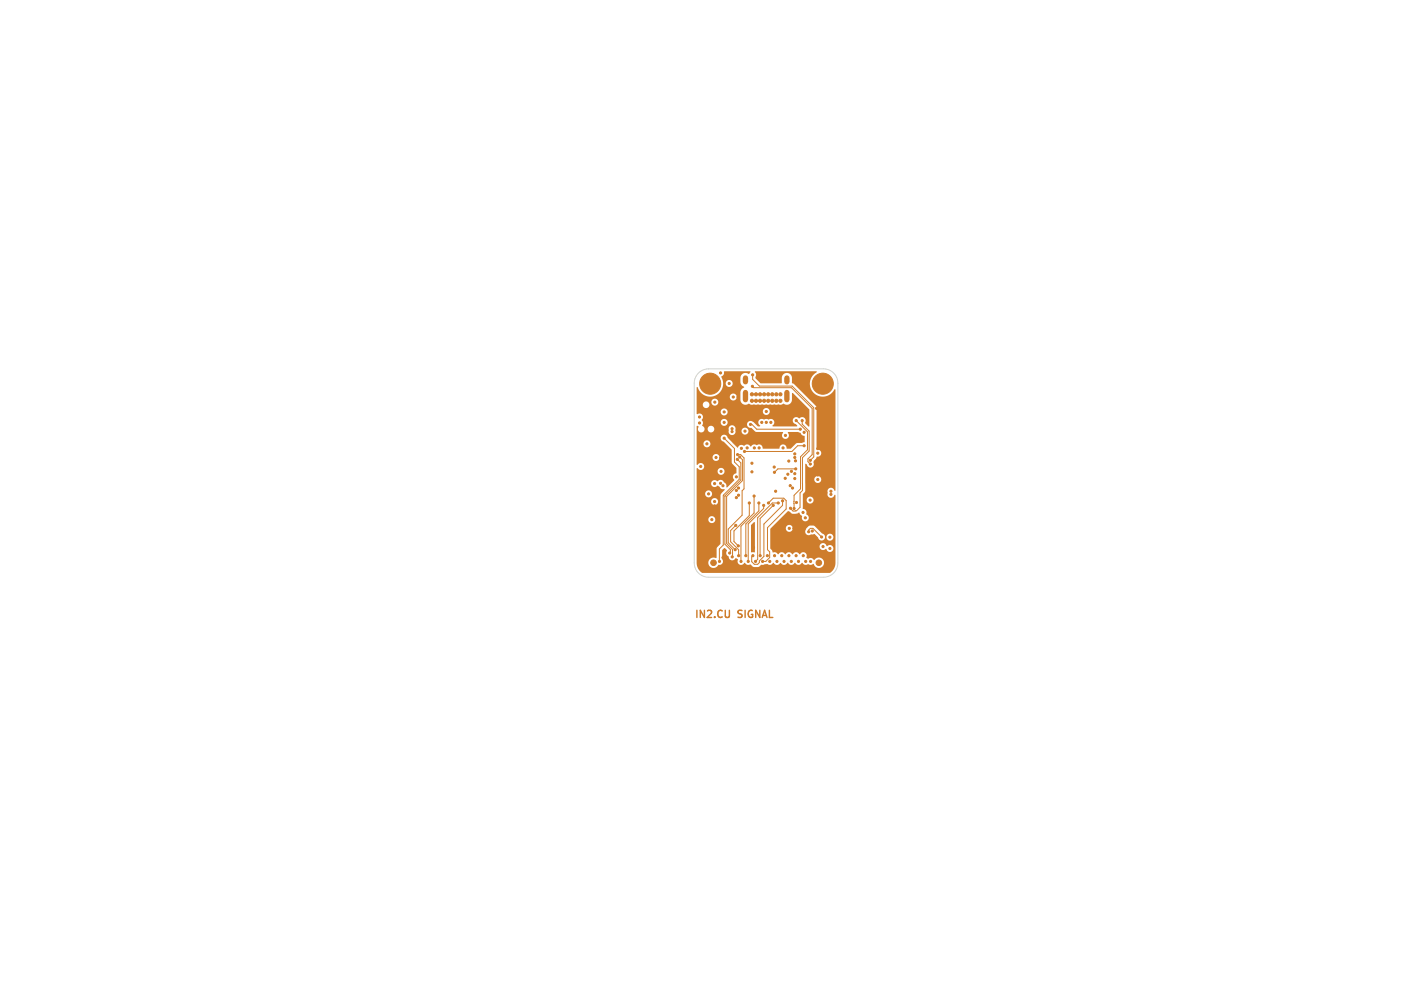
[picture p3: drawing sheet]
<svg xmlns="http://www.w3.org/2000/svg" width="297mm" height="210mm" viewBox="0 0 297 210" stroke-linecap="round" stroke-linejoin="round" font-family="sans-serif">
<defs><g id="words">
<g font-size="2.1" fill="#ce7d2c">
<text x="145" y="129.1">IN2.CU</text>
<text x="154.2" y="129.1">SIGNAL</text>
</g>
</g></defs>
<g fill="#ce7d2c" stroke="#ce7d2c" stroke-width=".21">
<circle cx="146.7" cy="80.1" r=".35"/>
<circle cx="147.2" cy="78.9" r=".35"/>
<circle cx="147.2" cy="81.3" r=".35"/>
<circle cx="148.3" cy="78.4" r=".35"/>
<circle cx="148.3" cy="80.1" r="2.2"/>
<circle cx="148.3" cy="81.7" r=".35"/>
<circle cx="149.5" cy="78.9" r=".35"/>
<circle cx="149.5" cy="81.3" r=".35"/>
<circle cx="150" cy="80.1" r=".35"/>
<circle cx="163" cy="83.7" r=".33"/>
<circle cx="162.2" cy="83.7" r=".33"/>
<circle cx="161.3" cy="83.7" r=".33"/>
<circle cx="160.4" cy="83.7" r=".33"/>
<circle cx="159.6" cy="83.7" r=".33"/>
<circle cx="158.7" cy="83.7" r=".33"/>
<circle cx="157.9" cy="83.7" r=".33"/>
<circle cx="157" cy="83.7" r=".33"/>
<circle cx="157" cy="82.3" r=".33"/>
<circle cx="157.9" cy="82.3" r=".33"/>
<circle cx="158.7" cy="82.3" r=".33"/>
<circle cx="159.6" cy="82.3" r=".33"/>
<circle cx="160.4" cy="82.3" r=".33"/>
<circle cx="161.3" cy="82.3" r=".33"/>
<circle cx="162.2" cy="82.3" r=".33"/>
<circle cx="163" cy="82.3" r=".33"/>
<circle cx="170.2" cy="80.1" r=".35"/>
<circle cx="170.7" cy="78.9" r=".35"/>
<circle cx="170.7" cy="81.3" r=".35"/>
<circle cx="171.9" cy="78.4" r=".35"/>
<circle cx="171.8" cy="80.1" r="2.2"/>
<circle cx="171.9" cy="81.7" r=".35"/>
<circle cx="173" cy="78.9" r=".35"/>
<circle cx="173" cy="81.3" r=".35"/>
<circle cx="173.5" cy="80.1" r=".35"/>
<circle cx="171" cy="117.5" r=".58"/>
<circle cx="149" cy="117.5" r=".58"/>
<circle cx="152.9" cy="89.5" r=".22"/>
<circle cx="152.9" cy="90.1" r=".22"/>
<circle cx="166" cy="99.9" r=".23"/>
<circle cx="173.6" cy="103.2" r=".23"/>
<circle cx="168" cy="90.2" r=".22"/>
<circle cx="173.3" cy="112.1" r=".23"/>
<circle cx="160" cy="88.2" r=".22"/>
<circle cx="164.7" cy="96.2" r=".23"/>
<circle cx="155.6" cy="90" r=".22"/>
<circle cx="171.9" cy="114.1" r=".22"/>
<circle cx="146.3" cy="97.4" r=".23"/>
<circle cx="149.3" cy="104.7" r=".22"/>
<circle cx="161.7" cy="97.5" r=".23"/>
<circle cx="149.6" cy="95.5" r=".22"/>
<circle cx="152.3" cy="80.1" r=".22"/>
<circle cx="147.6" cy="92.7" r=".23"/>
<circle cx="146.1" cy="88.3" r=".23"/>
<circle cx="170.8" cy="100.1" r=".22"/>
<circle cx="162" cy="102.5" r=".23"/>
<circle cx="151.2" cy="88.2" r=".22"/>
<circle cx="149.3" cy="100.9" r=".22"/>
<circle cx="148" cy="103.1" r=".22"/>
<circle cx="149.3" cy="84" r=".23"/>
<circle cx="170.8" cy="94.6" r=".23"/>
<circle cx="157" cy="98.5" r=".23"/>
<circle cx="154.8" cy="93.6" r=".22"/>
<circle cx="173.6" cy="102.5" r=".23"/>
<circle cx="164.9" cy="110.3" r=".23"/>
<circle cx="164" cy="90.9" r=".23"/>
<circle cx="172" cy="102.5" r=".22"/>
<circle cx="170.8" cy="99.2" r=".22"/>
<circle cx="149.3" cy="105.6" r=".22"/>
<circle cx="170.8" cy="93.7" r=".23"/>
<circle cx="146.5" cy="103" r=".22"/>
<circle cx="154.2" cy="82.9" r=".23"/>
<circle cx="164" cy="88.5" r=".23"/>
<circle cx="151" cy="116.4" r=".23"/>
<circle cx="170.6" cy="85.2" r=".22"/>
<circle cx="146.1" cy="85.8" r=".23"/>
<circle cx="153.2" cy="84.7" r=".23"/>
<circle cx="165.8" cy="110.3" r=".23"/>
<circle cx="157.3" cy="114.3" r=".3"/>
<circle cx="146.3" cy="92.7" r=".22"/>
<circle cx="150.5" cy="95.6" r=".22"/>
<circle cx="172" cy="103.2" r=".22"/>
<circle cx="160" cy="85.9" r=".23"/>
<circle cx="169.7" cy="110.8" r=".22"/>
<circle cx="173.3" cy="114.5" r=".22"/>
<circle cx="165.8" cy="106.2" r=".22"/>
<circle cx="166.3" cy="87.8" r=".22"/>
<circle cx="164" cy="99.8" r=".23"/>
<circle cx="157.2" cy="80.7" r=".22"/>
<circle cx="169.3" cy="96.9" r=".22"/>
<circle cx="150.6" cy="98.4" r=".22"/>
<circle cx="148.7" cy="108.5" r=".23"/>
<circle cx="157" cy="96.7" r=".22"/>
<circle cx="153.8" cy="103.9" r=".22"/>
<circle cx="154.3" cy="103.4" r=".22"/>
<circle cx="156" cy="93.5" r=".23"/>
<circle cx="153.7" cy="109.7" r=".22"/>
<circle cx="154.3" cy="116" r=".23"/>
<circle cx="165.3" cy="98.4" r=".22"/>
<circle cx="167.5" cy="87.8" r=".22"/>
<circle cx="165.1" cy="106.1" r=".22"/>
<circle cx="168.3" cy="117.2" r=".23"/>
<circle cx="163.4" cy="104.5" r=".23"/>
<circle cx="157.3" cy="116" r=".22"/>
<circle cx="154.5" cy="95.4" r=".22"/>
<circle cx="152.9" cy="116.2" r=".23"/>
<circle cx="167.2" cy="89.6" r=".23"/>
<circle cx="156.7" cy="88.6" r=".23"/>
<circle cx="169.3" cy="117.2" r=".22"/>
<circle cx="160.3" cy="116" r=".23"/>
<circle cx="153.8" cy="99.5" r=".23"/>
<circle cx="167.9" cy="93" r=".22"/>
<circle cx="151.3" cy="86" r=".22"/>
<circle cx="146.1" cy="87.1" r=".22"/>
<circle cx="155.5" cy="94.2" r=".23"/>
<circle cx="161.7" cy="98.6" r=".23"/>
<circle cx="166.2" cy="97.9" r=".22"/>
<circle cx="166.2" cy="96.2" r=".23"/>
<circle cx="150.5" cy="77.8" r=".22"/>
<circle cx="153.2" cy="82.9" r=".23"/>
<circle cx="151" cy="101.4" r=".22"/>
<circle cx="165.3" cy="117.2" r=".23"/>
<circle cx="161.8" cy="116" r=".22"/>
<circle cx="168.2" cy="108.1" r=".22"/>
<circle cx="153.8" cy="102.4" r=".23"/>
<circle cx="168.9" cy="111" r=".22"/>
<circle cx="171.6" cy="112.1" r=".22"/>
<circle cx="154" cy="94.9" r=".23"/>
<circle cx="153.5" cy="114.7" r=".22"/>
<circle cx="166.8" cy="117.2" r=".22"/>
<circle cx="157.2" cy="78.2" r=".22"/>
<circle cx="169.2" cy="96.1" r=".22"/>
<circle cx="151.2" cy="91.5" r=".22"/>
<circle cx="150.3" cy="117.2" r=".23"/>
<circle cx="163.6" cy="93.5" r=".22"/>
<circle cx="164.6" cy="99" r=".22"/>
<circle cx="166.3" cy="116" r=".23"/>
<circle cx="154.2" cy="101.9" r=".22"/>
<circle cx="169.2" cy="104.4" r=".22"/>
<circle cx="160.5" cy="105" r=".23"/>
<circle cx="159.3" cy="117.2" r=".23"/>
<circle cx="158.8" cy="116" r=".22"/>
<circle cx="161.5" cy="105.5" r=".22"/>
<circle cx="166.3" cy="104.9" r=".23"/>
<circle cx="162.3" cy="117.2" r=".23"/>
<circle cx="163.8" cy="117.2" r=".23"/>
<circle cx="152.4" cy="115.5" r=".22"/>
<circle cx="154" cy="95.9" r=".23"/>
<circle cx="158.5" cy="105" r=".23"/>
<circle cx="155.8" cy="116" r=".22"/>
<circle cx="167.8" cy="116" r=".22"/>
<circle cx="157.5" cy="103.5" r=".23"/>
<circle cx="154.8" cy="117.2" r=".22"/>
<circle cx="163.3" cy="116" r=".23"/>
<circle cx="154.2" cy="113.9" r=".22"/>
<circle cx="156.5" cy="105" r=".23"/>
<circle cx="160.8" cy="117.2" r=".22"/>
<circle cx="150.5" cy="100.9" r=".22"/>
<circle cx="164.8" cy="116" r=".22"/>
<circle cx="162.6" cy="105" r=".22"/>
<circle cx="157.8" cy="117.2" r=".23"/>
<circle cx="159.5" cy="105.5" r=".22"/>
<circle cx="156.3" cy="117.2" r=".23"/>
<circle cx="167.7" cy="107" r=".22"/>
<circle cx="157.6" cy="93.5" r=".22"/>
<circle cx="165.5" cy="101.9" r=".22"/>
<circle cx="166" cy="98.9" r=".22"/>
<circle cx="158.6" cy="93.5" r=".22"/>
<circle cx="165" cy="101.4" r=".23"/>
<circle cx="161" cy="88.2" r=".22"/>
<circle cx="166" cy="94.8" r=".22"/>
<circle cx="166" cy="95.5" r=".23"/>
<circle cx="159.1" cy="88.2" r=".22"/>
</g>
<path d="M155.7 78.9v.8M164.3 78.9v.8M155.7 81.9v1.5M164.3 81.9v1.5" fill="none" stroke="#ce7d2c" stroke-width="1.1"/>
<g fill="none" stroke="#ce7d2c" stroke-width=".21">
<path d="M157.2 78.3v.9l1.4 1.4h6.9l4.5 4.5v10.3l-.8 .7M151.2 91.5l2.2 2.1v2.9l1 .9v2.7l-3.3 3.4v10.3l-.9 .8 .1 2.6M154 95.9l.7 .7v3.6l-3.3 3.3v10.1l1.1 1.2v.5l-.1 .2M154 94.9h.7l.7 .7v6.5l-.4 .4v5.1l-2.9 2.9v2.8l1.5 1.5M154.5 95.4l.6 .6v4.3l-3.3 3.3v9.9l1.2 1.2-.1 1.6M156.7 88.6h.3l1 1h9.1M157.1 80.7l.3 .2h7.9l4.3 4.4v9.6l-.9 .9v.6l.5 .5M166.2 97.9h-3.7l-.8 .7M166.3 87.8l2.4 2.4v3.7l-1.5 1.5v6.7l-1.3 1.3v2.8M167.6 87.8v.8l1.4 1.4v4.2l-1.4 1.4v6.8l-.5 .5v3l-.7 .7a.87 .87 0 0 1-1.3-.5M167.6 87.8h.1M167.9 93.1h-1.3l-1.2 1.2h-9.9"/>
<path d="M151.4 103.6h.1M153.7 109.7l-1.1 1.1v2.3l1.7 1.7v1.2M156.5 105v2.6l-3.2 3.2v2.3l.9 .9M157.5 103.6v3.5l-2.7 2.7v7.4M158.5 105v1.7l-2.7 2.7v6.6M159.5 105.5v.7l-3.2 3.2v7.8M160.5 105l1-1h2.2l.5 .5v1.8l-3.9 3.9v4.6l.5 .4v1.2l-.9 .8h-.6M161.5 105.5l-2.8 2.8 .1 7.7M162.5 105h-1.2l-3.1 3.1v8.7l-.4 .4M163.4 104.6v.9l-3.9 3.9v6.8l-.9 .9v.4l-.4 .3h-.7l-.5-.5v-1l.2-.3M165.8 105.1l.1 .1M165.9 104.6l-.1 .1"/>
<path d="M167.6 101h.1M168.9 111v-.3l.3-.4h.6l1.8 1.8"/>
</g>
<g fill="#ce7d2c">
<path d="M145.5 80.8h.1a2.75 2.75 0 0 0 3 2 2.75 2.75 0 0 0 2.4-2.7h.6v.2a.73 .73 0 0 0 1.2 .3 .73 .73 0 0 0-.2-1.2 .73 .73 0 0 0-1 .7h-.6l-.3-1.6a.91 .91 0 0 0 .5-1h5.5v.2l-.4 .4a1.06 1.06 0 0 0-1.7 .7 1.8 1.8 0 0 0 .3 1.6l.5 .5a1.19 1.19 0 0 0-.8 .9l.1 1.9a1.21 1.21 0 0 0 1.8 .6l.5 .2h6.2a.5 .5 0 0 1 .8 0 1.07 1.07 0 0 0 1.4-1v-1.4l.2-.1 3.4 3.5v3.5h-.2l-.6-.6a.82 .82 0 0 0-.2-1.2 .82 .82 0 0 0-1.1 .1 .74 .74 0 0 0-1.2 .2 .74 .74 0 0 0 .5 1l.3 .5h-5.1l-.1-.1a.79 .79 0 0 0 .3-1.1 .79 .79 0 0 0-1.1-.2l-.5-.2-.4 .2a.78 .78 0 0 0-1.1 .2 .78 .78 0 0 0 .3 1.1l-.5 .1-.9-.9a.77 .77 0 0 0-1.3 .2 .77 .77 0 0 0 .9 1l1 .9h5.4l.2 .1a.76 .76 0 0 0 0 1.1 .76 .76 0 0 0 1.1 0 .76 .76 0 0 0-.2-1.1l2.2-.1 .5 .1 .3 .5 .6 .2v1.2l-.6 .3h-1.1l-1.2 1.1-.9 .1a.8 .8 0 0 0-.8-.9 .8 .8 0 0 0-.7 .9l-3.5-.1a.81 .81 0 0 0-.4-.8 .81 .81 0 0 0-.9 .1 .73 .73 0 0 0-1.1 .3 1.04 1.04 0 0 0-1.6-.2 .82 .82 0 0 0-1.3 .5l-2-2.2a.73 .73 0 0 0-.8-.5 .73 .73 0 0 0-.7 .7 .73 .73 0 0 0 .7 .7l1.6 1.7v2.6l1 1.2-.1 1.1a.73 .73 0 0 0-.6 .5 .73 .73 0 0 0 .2 .8v.2l-1.5 1.5-.1-.3a.83 .83 0 0 0-.5-.8 .81 .81 0 0 0-1.4-.2 .75 .75 0 0 0-1.1 0 .75 .75 0 0 0 .2 1.1 .75 .75 0 0 0 1-.2l.8 .6 .7 .2-.8 .8-.1 .4v10.1l-.8 .9-.1 2.1a1.13 1.13 0 0 0-1.6 .5 1.13 1.13 0 0 0 .6 1.5 1.13 1.13 0 0 0 1.5-.6 .75 .75 0 0 0 .8-.4 .75 .75 0 0 0-.1-.8v-1.9l.5-.4 .5 .4a.96 .96 0 0 0 .4 1.4 .77 .77 0 0 0 .6 .8 .77 .77 0 0 0 .9-.5l.4 .2a.76 .76 0 0 0 .3 1.1 .76 .76 0 0 0 1-.3h.1a1.13 1.13 0 0 0 1.3 .4l.5 .4 1 .1 .7-.5 1.3-.2a.75 .75 0 0 0 1.1-.2h.2a.82 .82 0 0 0 1.4 0 .83 .83 0 0 0 1.5 0 .86 .86 0 0 0 1.5 0l.2 .2a.82 .82 0 0 0 1.3-.2 .94 .94 0 0 0 1.4 .3 .92 .92 0 0 0 1-.1 1.12 1.12 0 0 0 1.7 .7 1.12 1.12 0 0 0 .2-1.8 1.12 1.12 0 0 0-1.8 .3l-.1-.1a.89 .89 0 0 0-1.2-.2l-.3-.2a.74 .74 0 0 0-.3-1 .74 .74 0 0 0-1 .3h-.2a.73 .73 0 0 0-1.3 0h-.2a.73 .73 0 0 0-1.3 0h-.2a.73 .73 0 0 0-1.3 0h-.2a1.15 1.15 0 0 0-1.1-.5l-.4-.7v-.3h10.3v.1a.82 .82 0 0 0 1.4 .3 .77 .77 0 0 0 1 .6 .77 .77 0 0 0 .3-1.2 .77 .77 0 0 0-1.2 0 .76 .76 0 0 0-.8-.6 .76 .76 0 0 0-.7 .8h-10.3v-3.1h7.3v.1a.79 .79 0 0 0 1.2 .3h.7l.8 .7a.74 .74 0 0 0 .7 .6 .74 .74 0 0 0 .7-.6h.3v.2a.73 .73 0 0 0 1.2 .3 .73 .73 0 0 0-.2-1.2 .73 .73 0 0 0-1 .7h-.3a.78 .78 0 0 0-.6-.8l-1.8-1.7-1 .1-.5 .6-.2 .7h-7.3v-.7h3.2a.73 .73 0 0 0 1.1 .5 .73 .73 0 0 0 0-1.2 .73 .73 0 0 0-1.1 .5v.2h-3.2l3.7-3.7 1 .6 .8-.1 .5-.2 .3 .4a.46 .46 0 0 1 .3 .8 .76 .76 0 0 0 1.2 .4 .76 .76 0 0 0-.3-1.3v-.1a.84 .84 0 0 0-.7-1v-1.7h.8v.1a.73 .73 0 0 0 1.2 .3 .73 .73 0 0 0-.2-1.2 .73 .73 0 0 0-1 .8h-.8v-1.3l.5-.7v-2.3h1.9a.73 .73 0 0 0 1.1 .5 .73 .73 0 0 0 0-1.2 .73 .73 0 0 0-1.1 .5v.2h-1.9v-3.3l.2-.1a.83 .83 0 0 0 .7 .7 .83 .83 0 0 0 .8-.4l.1-.9 .5-.8a1.12 1.12 0 0 0 1-.9 1.1 1.1 0 0 0-1-.7v-8.9l-4.7-4.8-.4-.2v-1.1a1.06 1.06 0 0 0-1.1-1 1.06 1.06 0 0 0-1 1v1.1l-.1 .1h-4.3l-1.1-1.1a1.6 1.6 0 0 0-.1-1.4h12.8l.1 .2-.3 .2a2.73 2.73 0 0 0-.1 4.3 2.73 2.73 0 0 0 4.2-1l.1 .2v20.9l-.2 .1a.78 .78 0 0 0-1-.5 .78 .78 0 0 0-.4 1.1 .76 .76 0 0 0 .5 .9 .76 .76 0 0 0 .9-.6l.2 .1v14.1a2.42 2.42 0 0 1-1.2 2.1h-26.7a2.49 2.49 0 0 1-1.1-2.1v-9h2.4a.73 .73 0 0 0 1.2 .6 .73 .73 0 0 0 0-1.2 .73 .73 0 0 0-1.2 .5v.1h-2.4v-3.7h3a.73 .73 0 0 0 1.1 .5 .73 .73 0 0 0 0-1.2 .73 .73 0 0 0-1.1 .5v.2h-3v-1.6h1.8a.73 .73 0 0 0 1.1 .5 .73 .73 0 0 0 0-1.2 .73 .73 0 0 0-1.1 .5v.2h-1.8v-4.7h4.4a.73 .73 0 0 0 1.1 .5 .73 .73 0 0 0 0-1.2 .73 .73 0 0 0-1.1 .5v.2h-4.4v-.7l.1-.1a.77 .77 0 0 0 1.2 .2 .77 .77 0 0 0 0-1.2 .77 .77 0 0 0-1.2 .4l-.1-1.5h3.3l.1 .1a.73 .73 0 0 0 1.1 .3 .73 .73 0 0 0-.2-1.2 .73 .73 0 0 0-1 .8h-3.3v-2.9h1.4l.1 .2a.73 .73 0 0 0 1.1 .3 .73 .73 0 0 0-.2-1.2 .73 .73 0 0 0-1 .7h-1.4v-3.7l.2-.1a.25 .25 0 0 1 .2 .2 .25 .25 0 0 1-.1 .3 .7 .7 0 0 0 .6 .9 .7 .7 0 0 0 .8-.8h.6v.1a.7 .7 0 0 0 .7 .7 .7 .7 0 0 0 .7-.7h3v.1a.75 .75 0 0 0 .5 1.1 .75 .75 0 0 0 .9-.7h1.3v.1a.73 .73 0 0 0 1.2 .3 .73 .73 0 0 0-.2-1.2 .73 .73 0 0 0-1 .8h-1.3v-.3a.74 .74 0 0 0-.6-1 .74 .74 0 0 0-.8 .8l-3-.1a.7 .7 0 0 0-.7-.6 .7 .7 0 0 0-.7 .6h-.6l-.2-.4-.3-.2 .1-.7h3.7l.1 .2a.73 .73 0 0 0 1.1 .3 .73 .73 0 0 0-.2-1.2 .73 .73 0 0 0-1 .7h-3.7l-.1-.2a.39 .39 0 0 1 .1-.7 .78 .78 0 0 0-.3-.9 .78 .78 0 0 0-.9 .1l-.1-.4h5a.73 .73 0 0 0 .8 .6 .73 .73 0 0 0 .7-.7h7.3l.1 .1a.73 .73 0 0 0 1.1 .3 .73 .73 0 0 0-.2-1.2 .73 .73 0 0 0-1 .8l-7.3-.1a.73 .73 0 0 0-.8-.6 .73 .73 0 0 0-.7 .8h-5v-1.7h1.3v.2a.7 .7 0 0 0 1 .5 .7 .7 0 0 0 .2-1.1h.6v.2a.73 .73 0 0 0 1.2 .3 .73 .73 0 0 0-.2-1.2 .73 .73 0 0 0-1 .7h-.7a.7 .7 0 0 0-1.1 .4h-1.3v-1.4h6.9l.1 .1a.73 .73 0 0 0 1.1 .3 .73 .73 0 0 0-.2-1.2 .73 .73 0 0 0-1 .8h-6.9z"/>
<path d="M156.9 109.6l.6-.6h.1l.1 6.2-.2 .1-.6-.1z"/>
</g>
<path d="M145.9 77.9a3 3 0 0 1 2.1-.9h24a3 3 0 0 1 3 3v37.5a3 3 0 0 1-3 3h-24a3 3 0 0 1-3-3v-37.5a3 3 0 0 1 .9-2.1z" fill="none" stroke="#d0d2cd" stroke-width=".21"/>
<use href="#words"/>
</svg>
